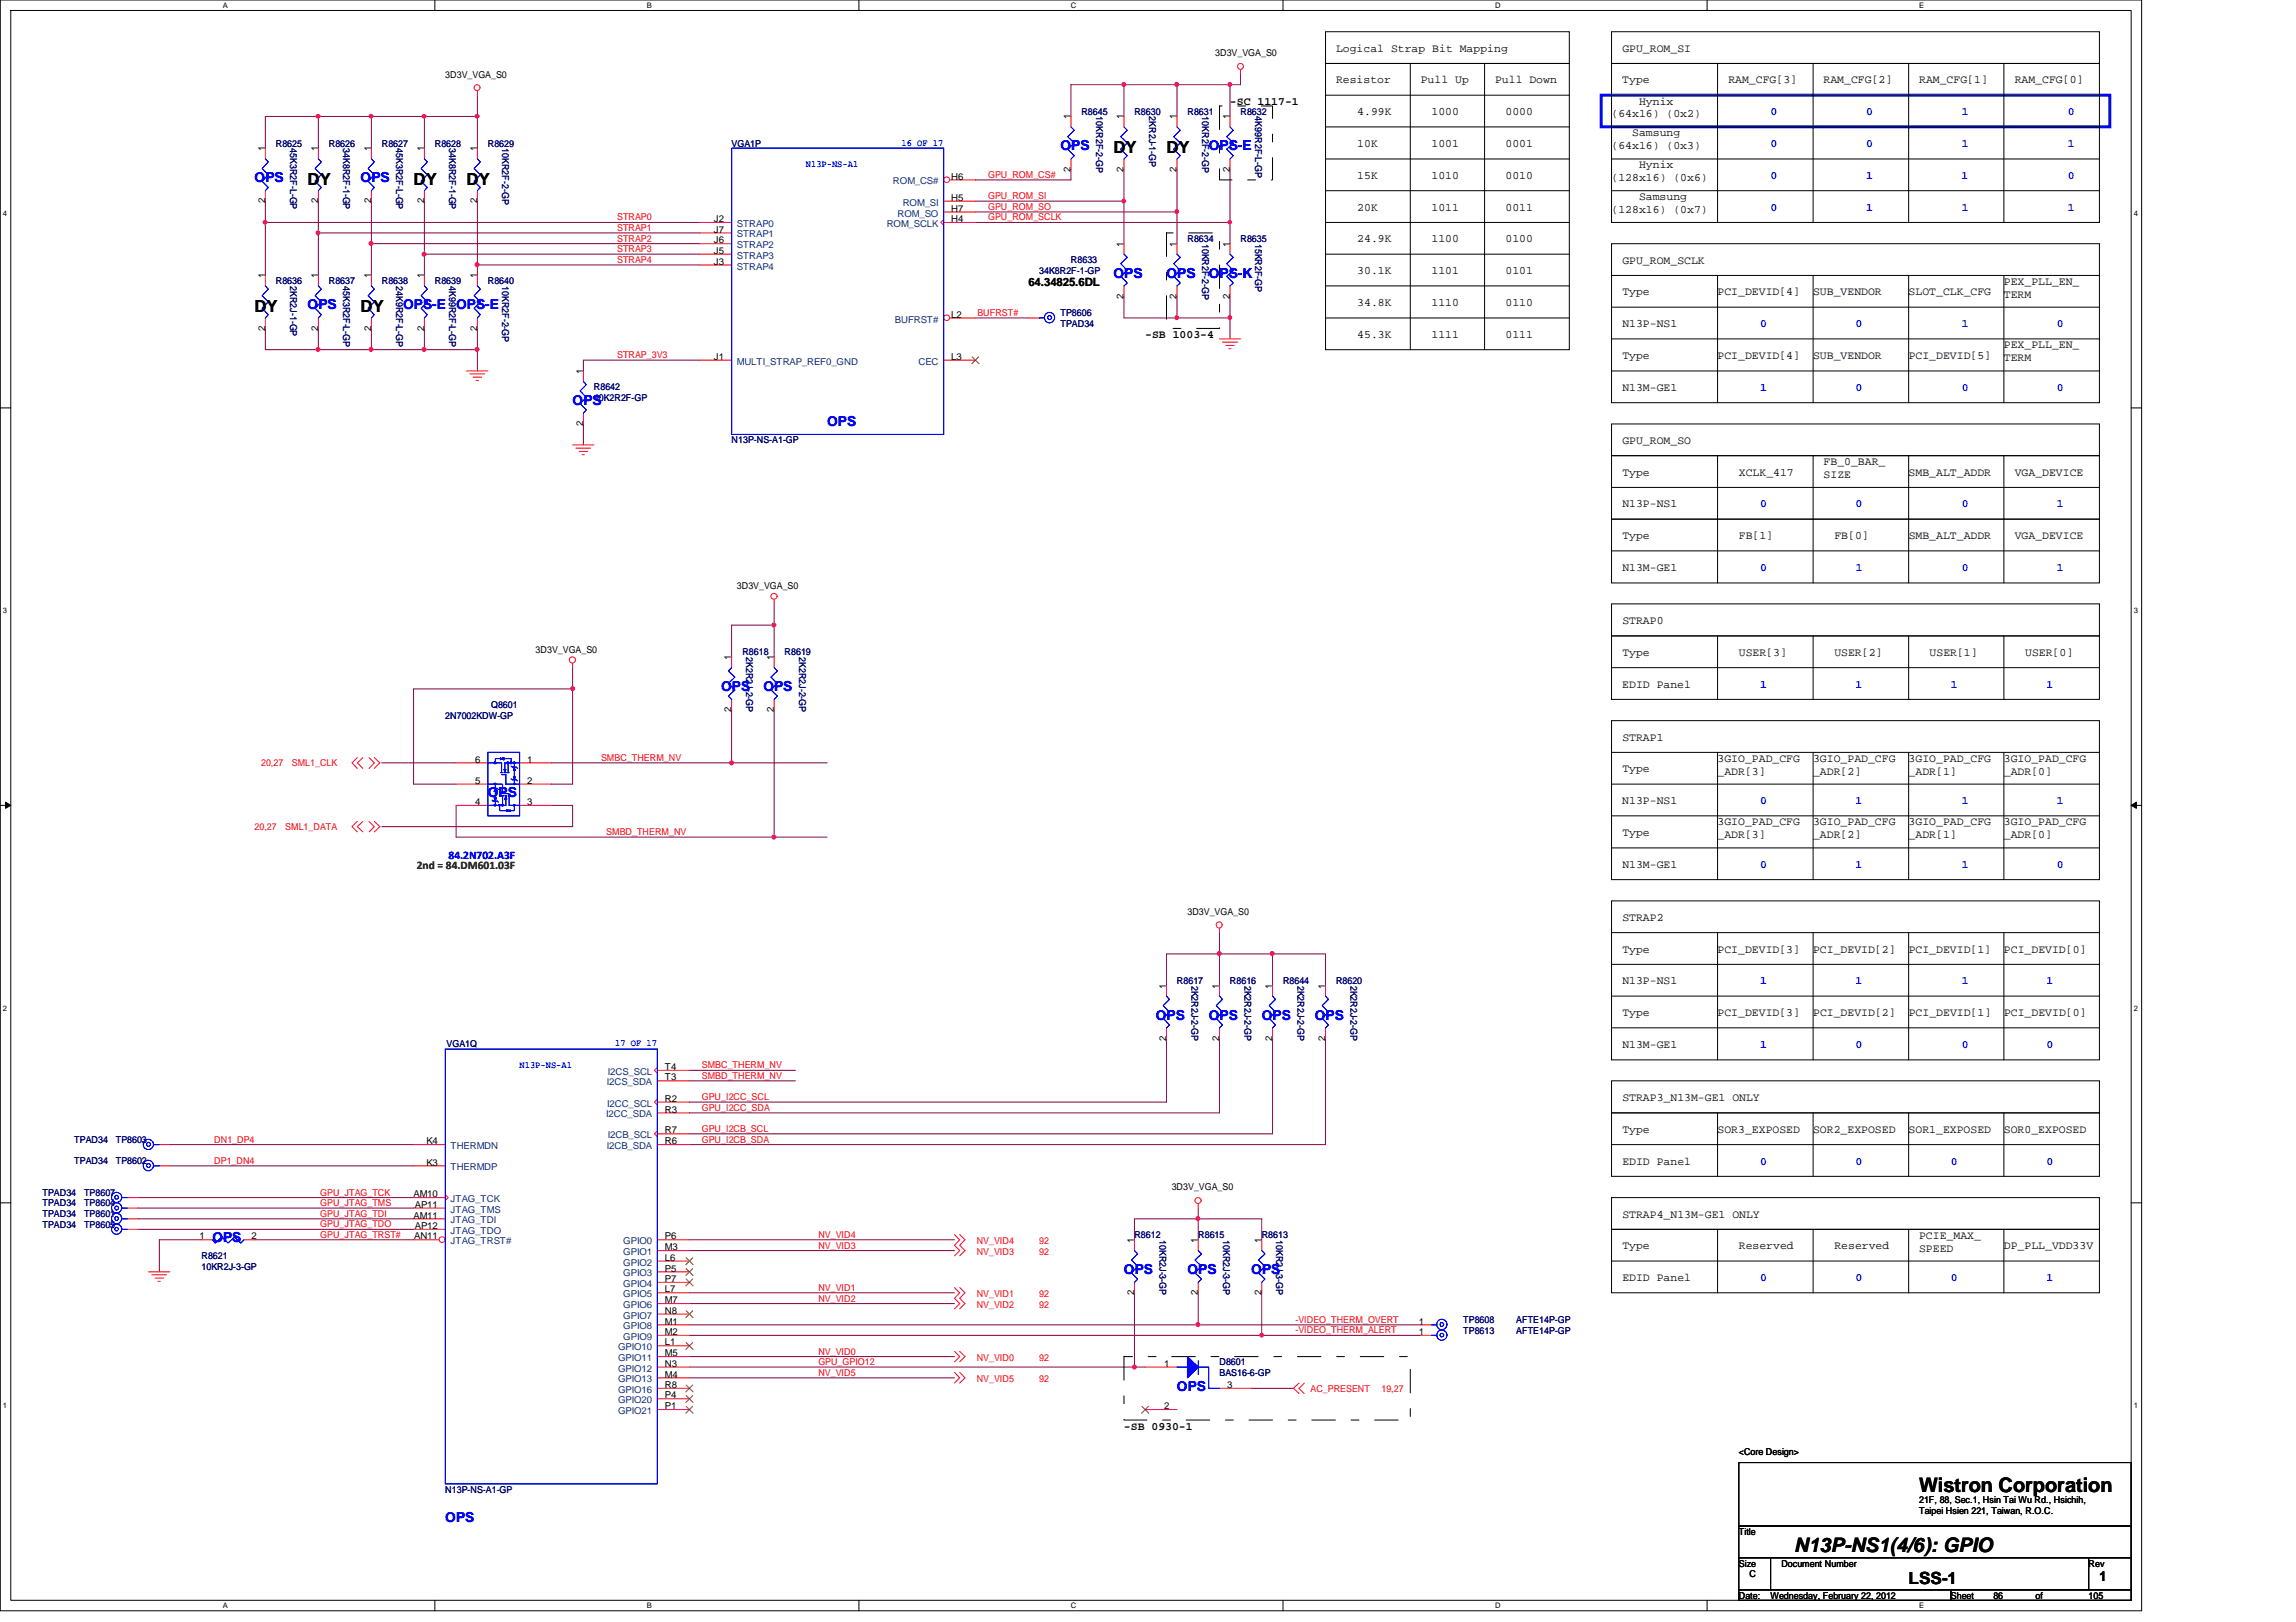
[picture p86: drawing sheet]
<svg xmlns="http://www.w3.org/2000/svg" width="297mm" height="210mm" viewBox="0 0 297 210" stroke-linecap="round" stroke-linejoin="round" font-family="sans-serif">
<defs><g id="words">
<g font-size="2.6">
<text x="248.3" y="193">Wistron Corporation</text>
<text x="232.1" y="200.8">N13P-NS1(4/6): GPIO</text>
</g>
<g font-size="2.2">
<text x="39.8" y="24">DY</text>
<text x="53.5" y="24">DY</text>
<text x="60.4" y="24">DY</text>
<text x="144.1" y="19.9">DY</text>
<text x="150.9" y="19.9">DY</text>
<text x="32.9" y="40.4">DY</text>
<text x="46.6" y="40.4">DY</text>
<text x="246.9" y="205">LSS-1</text>
</g>
<g font-size="1.8" fill="#00f">
<text x="32.9" y="23.6">OPS</text>
<text x="46.6" y="23.6">OPS</text>
<text x="137.2" y="19.5">OPS</text>
<text x="156.4" y="19.5">OPS-E</text>
<text x="144.1" y="35.9">OPS</text>
<text x="150.9" y="35.9">OPS</text>
<text x="156.4" y="35.9">OPS-K</text>
<text x="39.8" y="40">OPS</text>
<text x="52.2" y="40">OPS-E</text>
<text x="59" y="40">OPS-E</text>
<text x="74.1" y="52.4">OPS</text>
<text x="107" y="55.1">OPS</text>
<text x="93.3" y="89.4">OPS</text>
<text x="98.8" y="89.4">OPS</text>
<text x="63.1" y="103.1">OPS</text>
<text x="149.5" y="132">OPS</text>
<text x="156.4" y="132">OPS</text>
<text x="163.2" y="132">OPS</text>
<text x="170.1" y="132">OPS</text>
<text x="27.5" y="160.7">OPS</text>
<text x="145.4" y="164.8">OPS</text>
<text x="153.6" y="164.8">OPS</text>
<text x="161.9" y="164.8">OPS</text>
<text x="152.3" y="180">OPS</text>
<text x="57.6" y="196.9">OPS</text>
</g>
<text font-size="1.8" x="271.6" y="204.6">1</text>
<g font-size="1.5">
<text x="172.8" y="10.8">Resistor</text>
<text x="172.8" y="6.7">Logical Strap Bit Mapping</text>
<text x="183.8" y="10.8">Pull Up</text>
<text x="193.4" y="10.8">Pull Down</text>
<text x="209.9" y="10.8">Type</text>
<text x="209.9" y="6.7">GPU_ROM_SI</text>
<text x="223.6" y="10.8">RAM_CFG[3]</text>
<text x="235.9" y="10.8">RAM_CFG[2]</text>
<text x="248.3" y="10.8">RAM_CFG[1]</text>
<text x="260.6" y="10.8">RAM_CFG[0]</text>
<text x="159.1" y="13.5">-SC 1117-1</text>
<text x="175.6" y="14.9">4.99K</text>
<text x="185.2" y="14.9">1000</text>
<text x="194.8" y="14.9">0000</text>
<text x="208.5" y="15.2">(64x16) (0x2)</text>
<text x="211.2" y="17.7">Samsung</text>
<text x="212" y="13.5">Hynix</text>
<text x="175.6" y="19">10K</text>
<text x="175.6" y="23.2">15K</text>
<text x="185.2" y="19">1001</text>
<text x="185.2" y="23.2">1010</text>
<text x="194.8" y="23.2">0010</text>
<text x="194.8" y="19">0001</text>
<text x="208.5" y="23.5">(128x16) (0x6)</text>
<text x="208.5" y="19.3">(64x16) (0x3)</text>
<text x="212" y="21.8">Hynix</text>
<text x="175.6" y="27.3">20K</text>
<text x="185.2" y="27.3">1011</text>
<text x="194.8" y="27.3">0011</text>
<text x="208.5" y="27.6">(128x16) (0x7)</text>
<text x="212" y="25.9">Samsung</text>
<text x="175.6" y="31.4">24.9K</text>
<text x="175.6" y="35.5">30.1K</text>
<text x="185.2" y="31.4">1100</text>
<text x="185.2" y="35.5">1101</text>
<text x="194.8" y="31.4">0100</text>
<text x="194.8" y="35.5">0101</text>
<text x="209.9" y="34.1">GPU_ROM_SCLK</text>
<text x="133.1" y="37">64.34825.6DL</text>
<text x="175.6" y="39.6">34.8K</text>
<text x="185.2" y="39.6">1110</text>
<text x="194.8" y="39.6">0110</text>
<text x="209.9" y="38.2">Type</text>
<text x="222.2" y="38.2">PCI_DEVID[4]</text>
<text x="234.6" y="38.2">SUB_VENDOR</text>
<text x="246.9" y="38.2">SLOT_CLK_CFG</text>
<text x="259.2" y="36.9">PEX_PLL_EN_</text>
<text x="259.2" y="38.5">TERM</text>
<text x="148.2" y="43.7">-SB 1003-4</text>
<text x="175.6" y="43.7">45.3K</text>
<text x="185.2" y="43.7">1111</text>
<text x="194.8" y="43.7">0111</text>
<text x="209.9" y="42.4">N13P-NS1</text>
<text x="209.9" y="46.5">Type</text>
<text x="222.2" y="46.5">PCI_DEVID[4]</text>
<text x="234.6" y="46.5">SUB_VENDOR</text>
<text x="246.9" y="46.5">PCI_DEVID[5]</text>
<text x="259.2" y="45.1">PEX_PLL_EN_</text>
<text x="259.2" y="46.7">TERM</text>
<text x="209.9" y="50.6">N13M-GE1</text>
<text x="209.9" y="57.4">GPU_ROM_SO</text>
<text x="209.9" y="61.6">Type</text>
<text x="209.9" y="65.7">N13P-NS1</text>
<text x="225" y="61.6">XCLK_417</text>
<text x="235.9" y="60.2">FB_0_BAR_</text>
<text x="235.9" y="61.8">SIZE</text>
<text x="246.9" y="61.6">SMB_ALT_ADDR</text>
<text x="260.7" y="61.6">VGA_DEVICE</text>
<text x="209.9" y="69.8">Type</text>
<text x="225" y="69.8">FB[1]</text>
<text x="237.3" y="69.8">FB[0]</text>
<text x="246.9" y="69.8">SMB_ALT_ADDR</text>
<text x="260.7" y="69.8">VGA_DEVICE</text>
<text x="209.9" y="73.9">N13M-GE1</text>
<text x="209.9" y="80.8">STRAP0</text>
<text x="209.9" y="89">EDID Panel</text>
<text x="209.9" y="84.9">Type</text>
<text x="225" y="84.9">USER[3]</text>
<text x="237.3" y="84.9">USER[2]</text>
<text x="249.6" y="84.9">USER[1]</text>
<text x="262" y="84.9">USER[0]</text>
<text x="209.9" y="95.8">STRAP1</text>
<text x="209.9" y="99.9">Type</text>
<text x="222.2" y="98.6">3GIO_PAD_CFG</text>
<text x="222.2" y="100.2">_ADR[3]</text>
<text x="234.6" y="98.6">3GIO_PAD_CFG</text>
<text x="234.6" y="100.2">_ADR[2]</text>
<text x="246.9" y="98.6">3GIO_PAD_CFG</text>
<text x="246.9" y="100.2">_ADR[1]</text>
<text x="259.2" y="98.6">3GIO_PAD_CFG</text>
<text x="259.2" y="100.2">_ADR[0]</text>
<text x="209.9" y="104.1">N13P-NS1</text>
<text x="222.2" y="106.8">3GIO_PAD_CFG</text>
<text x="234.6" y="106.8">3GIO_PAD_CFG</text>
<text x="246.9" y="106.8">3GIO_PAD_CFG</text>
<text x="259.2" y="106.8">3GIO_PAD_CFG</text>
<text x="209.9" y="112.3">N13M-GE1</text>
<text x="209.9" y="108.2">Type</text>
<text x="222.2" y="108.5">_ADR[3]</text>
<text x="234.6" y="108.5">_ADR[2]</text>
<text x="246.9" y="108.5">_ADR[1]</text>
<text x="259.2" y="108.5">_ADR[0]</text>
<text x="209.9" y="119.2">STRAP2</text>
<text x="209.9" y="123.3">Type</text>
<text x="222.2" y="123.3">PCI_DEVID[3]</text>
<text x="234.6" y="123.3">PCI_DEVID[2]</text>
<text x="246.9" y="123.3">PCI_DEVID[1]</text>
<text x="259.3" y="123.3">PCI_DEVID[0]</text>
<text x="209.9" y="127.4">N13P-NS1</text>
<text x="209.9" y="131.5">Type</text>
<text x="222.2" y="131.5">PCI_DEVID[3]</text>
<text x="234.6" y="131.5">PCI_DEVID[2]</text>
<text x="246.9" y="131.5">PCI_DEVID[1]</text>
<text x="259.3" y="131.5">PCI_DEVID[0]</text>
<text x="209.9" y="135.6">N13M-GE1</text>
<text x="209.9" y="142.5">STRAP3_N13M-GE1 ONLY</text>
<text x="209.9" y="146.6">Type</text>
<text x="222.2" y="146.6">SOR3_EXPOSED</text>
<text x="234.6" y="146.6">SOR2_EXPOSED</text>
<text x="246.9" y="146.6">SOR1_EXPOSED</text>
<text x="259.2" y="146.6">SOR0_EXPOSED</text>
<text x="209.9" y="150.7">EDID Panel</text>
<text x="209.9" y="161.7">Type</text>
<text x="209.9" y="157.6">STRAP4_N13M-GE1 ONLY</text>
<text x="225" y="161.7">Reserved</text>
<text x="237.3" y="161.7">Reserved</text>
<text x="248.3" y="162">SPEED</text>
<text x="248.3" y="160.3">PCIE_MAX_</text>
<text x="259.2" y="161.7">DP_PLL_VDD33V</text>
<text x="209.9" y="165.8">EDID Panel</text>
<text x="145.4" y="185">-SB 0930-1</text>
</g>
<g font-size="1.5" fill="#00f">
<text x="229.1" y="14.9">0</text>
<text x="241.4" y="14.9">0</text>
<text x="253.8" y="14.9">1</text>
<text x="267.5" y="14.9">0</text>
<text x="229.1" y="19">0</text>
<text x="229.1" y="23.2">0</text>
<text x="241.4" y="19">0</text>
<text x="241.4" y="23.2">1</text>
<text x="253.8" y="23.2">1</text>
<text x="253.8" y="19">1</text>
<text x="267.5" y="23.2">0</text>
<text x="267.5" y="19.1">1</text>
<text x="229.1" y="27.3">0</text>
<text x="241.4" y="27.3">1</text>
<text x="253.8" y="27.3">1</text>
<text x="267.5" y="27.3">1</text>
<text x="227.7" y="42.4">0</text>
<text x="240.1" y="42.4">0</text>
<text x="253.8" y="42.4">1</text>
<text x="266.1" y="42.4">0</text>
<text x="227.7" y="50.6">1</text>
<text x="240.1" y="50.6">0</text>
<text x="253.8" y="50.6">0</text>
<text x="266.1" y="50.6">0</text>
<text x="227.7" y="65.7">0</text>
<text x="240.1" y="65.7">0</text>
<text x="253.8" y="65.7">0</text>
<text x="266.1" y="65.7">1</text>
<text x="227.7" y="73.9">0</text>
<text x="240.1" y="73.9">1</text>
<text x="253.8" y="73.9">0</text>
<text x="266.1" y="73.9">1</text>
<text x="227.7" y="89">1</text>
<text x="240.1" y="89">1</text>
<text x="252.4" y="89">1</text>
<text x="264.8" y="89">1</text>
<text x="227.7" y="104.1">0</text>
<text x="240.1" y="104.1">1</text>
<text x="253.8" y="104.1">1</text>
<text x="266.1" y="104.1">1</text>
<text x="58" y="111.1">84.2N702.A3F</text>
<text x="227.7" y="112.3">0</text>
<text x="240.1" y="112.3">1</text>
<text x="253.8" y="112.3">1</text>
<text x="266.1" y="112.3">0</text>
<text x="227.7" y="127.4">1</text>
<text x="240.1" y="127.4">1</text>
<text x="253.8" y="127.4">1</text>
<text x="264.8" y="127.4">1</text>
<text x="227.7" y="135.6">1</text>
<text x="240.1" y="135.6">0</text>
<text x="253.8" y="135.6">0</text>
<text x="264.8" y="135.6">0</text>
<text x="227.7" y="150.7">0</text>
<text x="240.1" y="150.7">0</text>
<text x="252.4" y="150.7">0</text>
<text x="264.8" y="150.7">0</text>
<text x="227.7" y="165.8">0</text>
<text x="240.1" y="165.8">0</text>
<text x="252.4" y="165.8">0</text>
<text x="264.7" y="165.8">1</text>
</g>
<text font-size="1.5" fill="#008000" x="53.9" y="112.5">2nd = 84.DM601.03F</text>
<g font-size="1.2">
<text x="57.6" y="10">3D3V_VGA_S0</text>
<text x="157.2" y="7.3">3D3V_VGA_S0</text>
<text x="138.5" y="15.5" transform="rotate(-90 138.5 15.5)">1</text>
<text x="145.4" y="15.5" transform="rotate(-90 145.4 15.5)">1</text>
<text x="152.2" y="15.5" transform="rotate(-90 152.2 15.5)">1</text>
<text x="159.1" y="15.5" transform="rotate(-90 159.1 15.5)">1</text>
<text x="34.3" y="19.6" transform="rotate(-90 34.3 19.6)">1</text>
<text x="41.1" y="19.6" transform="rotate(-90 41.1 19.6)">1</text>
<text x="48" y="19.6" transform="rotate(-90 48 19.6)">1</text>
<text x="54.9" y="19.6" transform="rotate(-90 54.9 19.6)">1</text>
<text x="61.7" y="19.6" transform="rotate(-90 61.7 19.6)">1</text>
<text x="123.1" y="23.2">H6</text>
<text x="138.5" y="22.2" transform="rotate(-90 138.5 22.2)">2</text>
<text x="145.4" y="22.2" transform="rotate(-90 145.4 22.2)">2</text>
<text x="152.2" y="22.2" transform="rotate(-90 152.2 22.2)">2</text>
<text x="159.1" y="22.2" transform="rotate(-90 159.1 22.2)">2</text>
<text x="34.3" y="26.3" transform="rotate(-90 34.3 26.3)">2</text>
<text x="41.1" y="26.3" transform="rotate(-90 41.1 26.3)">2</text>
<text x="48" y="26.3" transform="rotate(-90 48 26.3)">2</text>
<text x="54.9" y="26.3" transform="rotate(-90 54.9 26.3)">2</text>
<text x="61.7" y="26.3" transform="rotate(-90 61.7 26.3)">2</text>
<text x="92.4" y="28.7">J2</text>
<text x="123.1" y="28.7">H4</text>
<text x="123.1" y="27.4">H7</text>
<text x="123.1" y="26">H5</text>
<text x="92.4" y="34.2">J3</text>
<text x="92.4" y="32.9">J5</text>
<text x="92.4" y="31.5">J6</text>
<text x="92.4" y="30.1">J7</text>
<text x="145.4" y="31.9" transform="rotate(-90 145.4 31.9)">1</text>
<text x="152.2" y="31.9" transform="rotate(-90 152.2 31.9)">1</text>
<text x="159.1" y="31.9" transform="rotate(-90 159.1 31.9)">1</text>
<text x="34.3" y="36" transform="rotate(-90 34.3 36)">1</text>
<text x="41.1" y="36" transform="rotate(-90 41.1 36)">1</text>
<text x="48" y="36" transform="rotate(-90 48 36)">1</text>
<text x="54.9" y="36" transform="rotate(-90 54.9 36)">1</text>
<text x="61.7" y="36" transform="rotate(-90 61.7 36)">1</text>
<text x="123.1" y="41.1">L2</text>
<text x="145.4" y="38.7" transform="rotate(-90 145.4 38.7)">2</text>
<text x="152.2" y="38.7" transform="rotate(-90 152.2 38.7)">2</text>
<text x="159.1" y="38.7" transform="rotate(-90 159.1 38.7)">2</text>
<text x="34.3" y="42.8" transform="rotate(-90 34.3 42.8)">2</text>
<text x="41.1" y="42.8" transform="rotate(-90 41.1 42.8)">2</text>
<text x="48" y="42.8" transform="rotate(-90 48 42.8)">2</text>
<text x="54.9" y="42.8" transform="rotate(-90 54.9 42.8)">2</text>
<text x="61.7" y="42.8" transform="rotate(-90 61.7 42.8)">2</text>
<text x="92.4" y="46.6">J1</text>
<text x="123.1" y="46.6">L3</text>
<text x="75.4" y="48.4" transform="rotate(-90 75.4 48.4)">1</text>
<text x="75.4" y="55.1" transform="rotate(-90 75.4 55.1)">2</text>
<text x="95.3" y="76.3">3D3V_VGA_S0</text>
<text x="69.3" y="84.5">3D3V_VGA_S0</text>
<text x="94.6" y="85.4" transform="rotate(-90 94.6 85.4)">1</text>
<text x="100.1" y="85.4" transform="rotate(-90 100.1 85.4)">1</text>
<text x="94.6" y="92.2" transform="rotate(-90 94.6 92.2)">2</text>
<text x="100.1" y="92.2" transform="rotate(-90 100.1 92.2)">2</text>
<text x="61.5" y="101.4">5</text>
<text x="61.5" y="98.7">6</text>
<text x="68.2" y="98.7">1</text>
<text x="68.2" y="101.4">2</text>
<text x="61.5" y="104.2">4</text>
<text x="68.2" y="104.2">3</text>
<text x="153.6" y="118.4">3D3V_VGA_S0</text>
<text x="150.9" y="127.9" transform="rotate(-90 150.9 127.9)">1</text>
<text x="157.7" y="127.9" transform="rotate(-90 157.7 127.9)">1</text>
<text x="164.6" y="127.9" transform="rotate(-90 164.6 127.9)">1</text>
<text x="171.4" y="127.9" transform="rotate(-90 171.4 127.9)">1</text>
<text x="150.9" y="134.7" transform="rotate(-90 150.9 134.7)">2</text>
<text x="157.7" y="134.7" transform="rotate(-90 157.7 134.7)">2</text>
<text x="164.6" y="134.7" transform="rotate(-90 164.6 134.7)">2</text>
<text x="171.4" y="134.7" transform="rotate(-90 171.4 134.7)">2</text>
<text x="86" y="139.8">T3</text>
<text x="86" y="144">R3</text>
<text x="86" y="142.6">R2</text>
<text x="86" y="138.5">T4</text>
<text x="55.2" y="148.1">K4</text>
<text x="86" y="148.1">R6</text>
<text x="86" y="146.7">R7</text>
<text x="53.5" y="154.9">AM10</text>
<text x="55.2" y="150.8">K3</text>
<text x="151.6" y="154.1">3D3V_VGA_S0</text>
<text x="25.8" y="160.4">1</text>
<text x="32.6" y="160.4">2</text>
<text x="53.5" y="157.7">AM11</text>
<text x="53.6" y="160.4">AN11</text>
<text x="53.7" y="159">AP12</text>
<text x="53.7" y="156.3">AP11</text>
<text x="86" y="161.8">M3</text>
<text x="86" y="160.4">P6</text>
<text x="146.7" y="160.9" transform="rotate(-90 146.7 160.9)">1</text>
<text x="155" y="160.9" transform="rotate(-90 155 160.9)">1</text>
<text x="163.2" y="160.9" transform="rotate(-90 163.2 160.9)">1</text>
<text x="86" y="167.3">L7</text>
<text x="86" y="165.9">P7</text>
<text x="86" y="164.5">P5</text>
<text x="86" y="163.2">L6</text>
<text x="146.7" y="167.6" transform="rotate(-90 146.7 167.6)">2</text>
<text x="155" y="167.6" transform="rotate(-90 155 167.6)">2</text>
<text x="163.2" y="167.6" transform="rotate(-90 163.2 167.6)">2</text>
<text x="86" y="172.8">M2</text>
<text x="86" y="171.4">M1</text>
<text x="86" y="170">N8</text>
<text x="86" y="168.7">M7</text>
<text x="183.6" y="172.8">1</text>
<text x="183.6" y="171.4">1</text>
<text x="86" y="179.6">R8</text>
<text x="86" y="178.3">M4</text>
<text x="86" y="176.9">N3</text>
<text x="86" y="175.5">M5</text>
<text x="86" y="174.1">L1</text>
<text x="150.6" y="176.9">1</text>
<text x="158.7" y="179.6">3</text>
<text x="86" y="182.4">P1</text>
<text x="86" y="181">P4</text>
<text x="150.6" y="182.4">2</text>
<text x="225" y="188.3">&lt;Core Design&gt;</text>
<text x="248.3" y="194.5">21F, 88, Sec.1, Hsin Tai Wu Rd., Hsichih,</text>
<text x="248.3" y="196">Taipei Hsien 221, Taiwan, R.O.C.</text>
<text x="225" y="198.6">Title</text>
<text x="225" y="202.7">Size</text>
<text x="230.5" y="202.7">Document Number</text>
<text x="270.2" y="202.7">Rev</text>
<text x="225" y="206.9">Date:</text>
<text x="226.4" y="204.1">C</text>
<text x="229.1" y="206.9">Wednesday, February 22, 2012</text>
<text x="252.4" y="206.9">Sheet</text>
<text x="257.9" y="206.9">86</text>
<text x="263.4" y="206.9">of</text>
<text x="270.2" y="206.9">105</text>
</g>
<g font-size="1.2" fill="#000080">
<text x="139.9" y="14.9">R8645</text>
<text x="141.8" y="15.1" transform="rotate(90 141.8 15.1)">10KR2F-2-GP</text>
<text x="146.8" y="14.9">R8630</text>
<text x="148.7" y="15.1" transform="rotate(90 148.7 15.1)">2KR2J-1-GP</text>
<text x="153.6" y="14.9">R8631</text>
<text x="155.5" y="15.1" transform="rotate(90 155.5 15.1)">10KR2F-2-GP</text>
<text x="160.5" y="14.9">R8632</text>
<text x="162.4" y="15.1" transform="rotate(90 162.4 15.1)">4K99R2F-L-GP</text>
<text x="35.7" y="19">R8625</text>
<text x="37.5" y="19.2" transform="rotate(90 37.5 19.2)">45K3R2F-L-GP</text>
<text x="42.5" y="19">R8626</text>
<text x="44.4" y="19.2" transform="rotate(90 44.4 19.2)">34K8R2F-1-GP</text>
<text x="49.4" y="19">R8627</text>
<text x="51.3" y="19.2" transform="rotate(90 51.3 19.2)">45K3R2F-L-GP</text>
<text x="56.3" y="19">R8628</text>
<text x="58.1" y="19.2" transform="rotate(90 58.1 19.2)">34K8R2F-1-GP</text>
<text x="63.1" y="19">R8629</text>
<text x="65" y="19.2" transform="rotate(90 65 19.2)">10KR2F-2-GP</text>
<text x="94.7" y="19">VGA1P</text>
<text x="134.4" y="35.4">34K8R2F-1-GP</text>
<text x="138.6" y="34">R8633</text>
<text x="153.6" y="31.3">R8634</text>
<text x="155.5" y="31.5" transform="rotate(90 155.5 31.5)">10KR2F-2-GP</text>
<text x="160.5" y="31.3">R8635</text>
<text x="162.4" y="31.5" transform="rotate(90 162.4 31.5)">15KR2F-GP</text>
<text x="35.7" y="36.8">R8636</text>
<text x="37.5" y="37" transform="rotate(90 37.5 37)">2KR2J-1-GP</text>
<text x="42.5" y="36.8">R8637</text>
<text x="44.4" y="37" transform="rotate(90 44.4 37)">45K3R2F-L-GP</text>
<text x="49.4" y="36.8">R8638</text>
<text x="51.3" y="37" transform="rotate(90 51.3 37)">24K9R2F-L-GP</text>
<text x="56.3" y="36.8">R8639</text>
<text x="58.1" y="37" transform="rotate(90 58.1 37)">4K99R2F-L-GP</text>
<text x="63.1" y="36.8">R8640</text>
<text x="65" y="37" transform="rotate(90 65 37)">10KR2F-2-GP</text>
<text x="137.2" y="40.9">TP8606</text>
<text x="137.2" y="42.3">TPAD34</text>
<text x="76.8" y="50.5">R8642</text>
<text x="76.8" y="51.9">40K2R2F-GP</text>
<text x="94.7" y="57.4">N13P-NS-A1-GP</text>
<text x="96.1" y="84.8">R8618</text>
<text x="96.5" y="85" transform="rotate(90 96.5 85)">2K2R2J-2-GP</text>
<text x="101.5" y="84.8">R8619</text>
<text x="103.4" y="85" transform="rotate(90 103.4 85)">2K2R2J-2-GP</text>
<text x="57.6" y="93">2N7002KDW-GP</text>
<text x="63.5" y="91.7">Q8601</text>
<text x="152.3" y="127.3">R8617</text>
<text x="154.1" y="127.6" transform="rotate(90 154.1 127.6)">2K2R2J-2-GP</text>
<text x="159.1" y="127.3">R8616</text>
<text x="161" y="127.6" transform="rotate(90 161 127.6)">2K2R2J-2-GP</text>
<text x="166" y="127.3">R8644</text>
<text x="167.8" y="127.6" transform="rotate(90 167.8 127.6)">2K2R2J-2-GP</text>
<text x="172.8" y="127.3">R8620</text>
<text x="174.7" y="127.6" transform="rotate(90 174.7 127.6)">2K2R2J-2-GP</text>
<text x="57.8" y="135.6">VGA1Q</text>
<text x="9.6" y="147.9">TPAD34</text>
<text x="15" y="147.9">TP8603</text>
<text x="5.5" y="154.7">TPAD34</text>
<text x="9.6" y="150.6">TPAD34</text>
<text x="10.9" y="154.7">TP8607</text>
<text x="15" y="150.6">TP8602</text>
<text x="5.5" y="158.9">TPAD34</text>
<text x="5.5" y="156.1">TPAD34</text>
<text x="5.5" y="157.5">TPAD34</text>
<text x="10.9" y="158.9">TP8605</text>
<text x="10.9" y="156.1">TP8604</text>
<text x="10.9" y="157.5">TP8601</text>
<text x="146.8" y="160.2">R8612</text>
<text x="150" y="160.4" transform="rotate(90 150 160.4)">10KR2J-3-GP</text>
<text x="155" y="160.2">R8615</text>
<text x="158.2" y="160.4" transform="rotate(90 158.2 160.4)">10KR2J-3-GP</text>
<text x="163.2" y="160.2">R8613</text>
<text x="165.1" y="160.4" transform="rotate(90 165.1 160.4)">10KR2J-3-GP</text>
<text x="26.1" y="163">R8621</text>
<text x="26.1" y="164.3">10KR2J-3-GP</text>
<text x="189.3" y="172.6">TP8613</text>
<text x="189.3" y="171.2">TP8608</text>
<text x="196.2" y="172.6">AFTE14P-GP</text>
<text x="196.2" y="171.2">AFTE14P-GP</text>
<text x="157.8" y="176.7">D8601</text>
<text x="157.8" y="178.1">BAS16-6-GP</text>
<text x="57.6" y="193.2">N13P-NS-A1-GP</text>
</g>
<g font-size="1.2" fill="#00f">
<text x="104.3" y="21.6">N13P-NS-A1</text>
<text x="116.6" y="18.8">16 OF 17</text>
<text x="79.6" y="135.4">17 OF 17</text>
<text x="67.2" y="138.2">N13P-NS-A1</text>
</g>
<g font-size="1.2" fill="#004080">
<text x="115.5" y="23.9">ROM_CS#</text>
<text x="95.3" y="29.4">STRAP0</text>
<text x="114.7" y="29.4">ROM_SCLK</text>
<text x="116.1" y="28">ROM_SO</text>
<text x="116.8" y="26.6">ROM_SI</text>
<text x="95.3" y="34.9">STRAP4</text>
<text x="95.3" y="33.5">STRAP3</text>
<text x="95.3" y="32.1">STRAP2</text>
<text x="95.3" y="30.7">STRAP1</text>
<text x="115.8" y="41.7">BUFRST#</text>
<text x="95.3" y="47.2">MULTI_STRAP_REF0_GND</text>
<text x="118.8" y="47.2">CEC</text>
<text x="78.5" y="140.5">I2CS_SDA</text>
<text x="78.6" y="143.2">I2CC_SCL</text>
<text x="78.7" y="139.1">I2CS_SCL</text>
<text x="58.3" y="148.7">THERMDN</text>
<text x="78.4" y="144.6">I2CC_SDA</text>
<text x="78.5" y="148.7">I2CB_SDA</text>
<text x="78.7" y="147.3">I2CB_SCL</text>
<text x="58.3" y="155.6">JTAG_TCK</text>
<text x="58.3" y="151.5">THERMDP</text>
<text x="58.3" y="161">JTAG_TRST#</text>
<text x="58.3" y="159.7">JTAG_TDO</text>
<text x="58.3" y="158.3">JTAG_TDI</text>
<text x="58.3" y="156.9">JTAG_TMS</text>
<text x="80.6" y="161">GPIO0</text>
<text x="80.6" y="167.9">GPIO5</text>
<text x="80.6" y="166.5">GPIO4</text>
<text x="80.6" y="165.2">GPIO3</text>
<text x="80.6" y="163.8">GPIO2</text>
<text x="80.6" y="162.4">GPIO1</text>
<text x="80.6" y="173.4">GPIO9</text>
<text x="80.6" y="172">GPIO8</text>
<text x="80.6" y="170.6">GPIO7</text>
<text x="80.6" y="169.3">GPIO6</text>
<text x="80" y="178.9">GPIO13</text>
<text x="80" y="177.5">GPIO12</text>
<text x="80" y="176.1">GPIO11</text>
<text x="80" y="174.8">GPIO10</text>
<text x="80" y="183">GPIO21</text>
<text x="80" y="181.6">GPIO20</text>
<text x="80" y="180.3">GPIO16</text>
</g>
<g font-size="1.2" fill="#f00">
<text x="127.8" y="23">GPU_ROM_CS#</text>
<text x="79.8" y="28.5">STRAP0</text>
<text x="79.8" y="29.9">STRAP1</text>
<text x="127.8" y="27.2">GPU_ROM_SO</text>
<text x="127.8" y="28.5">GPU_ROM_SCLK</text>
<text x="127.8" y="25.8">GPU_ROM_SI</text>
<text x="79.8" y="31.3">STRAP2</text>
<text x="79.8" y="34">STRAP4</text>
<text x="79.8" y="32.6">STRAP3</text>
<text x="126.4" y="40.9">BUFRST#</text>
<text x="79.8" y="46.4">STRAP_3V3</text>
<text x="33.8" y="99.2">20,27</text>
<text x="37.8" y="99.2">SML1_CLK</text>
<text x="77.8" y="98.5">SMBC_THERM_NV</text>
<text x="32.9" y="107.4">20,27</text>
<text x="36.9" y="107.4">SML1_DATA</text>
<text x="78.4" y="108.1">SMBD_THERM_NV</text>
<text x="90.8" y="142.4">GPU_I2CC_SCL</text>
<text x="90.8" y="143.8">GPU_I2CC_SDA</text>
<text x="90.8" y="139.6">SMBD_THERM_NV</text>
<text x="90.8" y="138.3">SMBC_THERM_NV</text>
<text x="27.7" y="147.9">DN1_DP4</text>
<text x="90.8" y="146.5">GPU_I2CB_SCL</text>
<text x="90.8" y="147.9">GPU_I2CB_SDA</text>
<text x="27.7" y="150.6">DP1_DN4</text>
<text x="41.4" y="154.7">GPU_JTAG_TCK</text>
<text x="41.4" y="157.5">GPU_JTAG_TDI</text>
<text x="41.4" y="158.8">GPU_JTAG_TDO</text>
<text x="41.4" y="156.1">GPU_JTAG_TMS</text>
<text x="41.4" y="160.2">GPU_JTAG_TRST#</text>
<text x="105.9" y="161.6">NV_VID3</text>
<text x="105.9" y="160.2">NV_VID4</text>
<text x="126.4" y="161">NV_VID4</text>
<text x="134.4" y="161">92</text>
<text x="105.9" y="167">NV_VID1</text>
<text x="126.4" y="162.4">NV_VID3</text>
<text x="126.4" y="167.9">NV_VID1</text>
<text x="134.4" y="162.4">92</text>
<text x="134.4" y="167.9">92</text>
<text x="105.9" y="168.4">NV_VID2</text>
<text x="126.4" y="169.3">NV_VID2</text>
<text x="134.4" y="169.3">92</text>
<text x="167.6" y="172.6">-VIDEO_THERM_ALERT</text>
<text x="167.6" y="171.2">-VIDEO_THERM_OVERT</text>
<text x="105.9" y="176.7">GPU_GPIO12</text>
<text x="105.9" y="178.1">NV_VID5</text>
<text x="105.9" y="175.3">NV_VID0</text>
<text x="126.4" y="176.1">NV_VID0</text>
<text x="126.4" y="178.9">NV_VID5</text>
<text x="134.4" y="176.1">92</text>
<text x="134.4" y="178.9">92</text>
<text x="169.5" y="180.1">AC_PRESENT</text>
<text x="178.7" y="180.1">19,27</text>
</g>
<g font-size="1">
<text x="28.8" y="1">A</text>
<text x="83.7" y="1">B</text>
<text x="138.6" y="1">C</text>
<text x="193.4" y="1">D</text>
<text x="248.3" y="1">E</text>
<text x=".4" y="27.9">4</text>
<text x="276.1" y="27.9">4</text>
<text x=".4" y="79.4">3</text>
<text x="276.1" y="79.4">3</text>
<text x=".4" y="130.8">2</text>
<text x="276.1" y="130.8">2</text>
<text x=".4" y="182.2">1</text>
<text x="276.1" y="182.2">1</text>
<text x="28.8" y="208.1">A</text>
<text x="83.7" y="208.1">B</text>
<text x="138.6" y="208.1">C</text>
<text x="193.4" y="208.1">D</text>
<text x="248.3" y="208.1">E</text>
</g>
</g></defs>
<path d="M0 0h277.1v208.4h-277.1zM1.4 1.4h274.3v205.7h-274.3z" fill="none" stroke="#000" stroke-width=".13"/>
<g fill="#fff">
<path d="M28.8 .1h.7v1.1h-.7z"/>
<path d="M28.8 207.2h.7v1.1h-.7z"/>
</g>
<path d="M56.3 0v1.4M56.3 207.1v1.3" fill="none" stroke="#000" stroke-width=".13"/>
<g fill="#fff">
<path d="M83.7 .1h.6v1.1h-.6z"/>
<path d="M83.7 207.2h.6v1.1h-.6z"/>
</g>
<path d="M111.1 0v1.4M111.1 207.1v1.3" fill="none" stroke="#000" stroke-width=".13"/>
<g fill="#fff">
<path d="M138.6 .1h.7v1.1h-.7z"/>
<path d="M138.6 207.2h.7v1.1h-.7z"/>
</g>
<path d="M166 0v1.4M166 207.1v1.3" fill="none" stroke="#000" stroke-width=".13"/>
<g fill="#fff">
<path d="M193.4 .1h.7v1.1h-.7z"/>
<path d="M193.4 207.2h.7v1.1h-.7z"/>
</g>
<path d="M220.8 0v1.4M220.8 207.1v1.3" fill="none" stroke="#000" stroke-width=".13"/>
<g fill="#fff">
<path d="M248.3 .1h.6v1.1h-.6z"/>
<path d="M248.3 207.2h.6v1.1h-.6z"/>
<path d="M.4 27.1h.5v1.1h-.5z"/>
<path d="M276.1 27.1h.5v1.1h-.5z"/>
<path d="M.4 78.5h.5v1.1h-.5z"/>
<path d="M276.1 78.5h.5v1.1h-.5z"/>
</g>
<path d="M0 52.8h1.4M275.7 52.8h1.4" fill="none" stroke="#000" stroke-width=".13"/>
<g fill="#fff">
<path d="M.4 129.9h.5v1.1h-.5z"/>
<path d="M276.1 129.9h.5v1.1h-.5z"/>
</g>
<path d="M0 104.2h1.4M.7 103.8l.7 .4-.7 .4zM275.7 104.2l.7-.4v.8zM275.7 104.2h1.4" fill="none" stroke="#000" stroke-width=".13"/>
<path d="M.7 103.8l.7 .4-.7 .4zM275.7 104.2l.7-.4v.8z" fill="#000"/>
<g fill="#fff">
<path d="M.4 181.4h.5v1.1h-.5z"/>
<path d="M276.1 181.4h.5v1.1h-.5z"/>
</g>
<path d="M0 155.7h1.4M275.7 155.7h1.4" fill="none" stroke="#000" stroke-width=".13"/>
<path d="M145.4 26v5.5" fill="none" stroke="#800040" stroke-width=".13"/>
<path d="M145.2 25.8h.2l.2 .1-.1 .3-.1 .1-.2-.1z" fill-rule="evenodd" fill="#f0f"/>
<path d="M145.2 25.8h.2l.2 .1-.1 .3-.1 .1-.2-.1z" fill="none" stroke="#f0f" stroke-width=".13"/>
<path d="M34.3 28.8h56.2M152.3 27.4v4.1M159.1 28.8v2.7" fill="none" stroke="#800040" stroke-width=".13"/>
<circle cx="34.3" cy="28.8" r=".25" fill="#f0f"/>
<circle cx="34.3" cy="28.8" r=".25" fill="none" stroke="#f0f" stroke-width=".13"/>
<path d="M34.3 26v2.8M41.2 30.1h49.3" fill="none" stroke="#800040" stroke-width=".13"/>
<circle cx="41.1" cy="30.1" r=".26" fill="#f0f"/>
<circle cx="41.1" cy="30.1" r=".26" fill="none" stroke="#f0f" stroke-width=".13"/>
<path d="M48 31.5h42.5" fill="none" stroke="#800040" stroke-width=".13"/>
<circle cx="48" cy="31.5" r=".26" fill="#f0f"/>
<circle cx="48" cy="31.5" r=".26" fill="none" stroke="#f0f" stroke-width=".13"/>
<path d="M34.3 19.2v-4.1h6.9v4.1M48 15.1v4.1M61.8 12.3v2.8M145.4 11h6.9M34.3 28.8v6.8M41.2 26v9.6M48 26v9.6M34.3 42.5v2.8h6.9v-2.8M48 42.5v2.8M61.8 45.3v2.7" fill="none" stroke="#800040" stroke-width=".13"/>
<path d="M152.1 10.7h.1l.2 .1v.3l-.2 .1-.1-.1z" fill-rule="evenodd" fill="#f0f"/>
<path d="M152.1 10.7h.1l.2 .1v.3l-.2 .1-.1-.1z" fill="none" stroke="#f0f" stroke-width=".13"/>
<path d="M145.2 10.7h.2l.2 .1-.1 .3-.1 .1-.2-.1z" fill-rule="evenodd" fill="#f0f"/>
<path d="M145.2 10.7h.2l.2 .1-.1 .3-.1 .1-.2-.1z" fill="none" stroke="#f0f" stroke-width=".13"/>
<path d="M145.4 38.4v2.7M152.3 38.4v2.7" fill="none" stroke="#800040" stroke-width=".13"/>
<path d="M152.1 40.9h.1l.2 .1v.3l-.2 .1-.1-.1z" fill-rule="evenodd" fill="#f0f"/>
<path d="M152.1 40.9h.1l.2 .1v.3l-.2 .1-.1-.1z" fill="none" stroke="#f0f" stroke-width=".13"/>
<path d="M159.1 11v4.1" fill="none" stroke="#800040" stroke-width=".13"/>
<path d="M158.9 10.7h.2l.2 .1v.3l-.2 .1-.2-.1z" fill-rule="evenodd" fill="#f0f"/>
<path d="M158.9 10.7h.2l.2 .1v.3l-.2 .1-.2-.1z" fill="none" stroke="#f0f" stroke-width=".13"/>
<path d="M145.4 11v4.1M152.3 11v4.1M152.3 41.1h6.8" fill="none" stroke="#800040" stroke-width=".13"/>
<path d="M158.9 40.9h.2l.2 .1v.3l-.2 .1-.2-.1z" fill-rule="evenodd" fill="#f0f"/>
<path d="M158.9 40.9h.2l.2 .1v.3l-.2 .1-.2-.1z" fill="none" stroke="#f0f" stroke-width=".13"/>
<path d="M54.9 15.1h6.9v4.1M159.1 38.4v5.5M75.5 54.9v2.7M145.4 41.1h6.9" fill="none" stroke="#800040" stroke-width=".13"/>
<circle cx="61.7" cy="15" r=".25" fill="#f0f"/>
<circle cx="61.7" cy="15" r=".25" fill="none" stroke="#f0f" stroke-width=".13"/>
<circle cx="54.9" cy="15" r=".25" fill="#f0f"/>
<circle cx="54.9" cy="15" r=".25" fill="none" stroke="#f0f" stroke-width=".13"/>
<path d="M54.9 15.1v4.1M61.8 42.5v2.8h-6.9" fill="none" stroke="#800040" stroke-width=".13"/>
<circle cx="61.7" cy="45.2" r=".26" fill="#f0f"/>
<circle cx="61.7" cy="45.2" r=".26" fill="none" stroke="#f0f" stroke-width=".13"/>
<circle cx="54.9" cy="45.2" r=".26" fill="#f0f"/>
<circle cx="54.9" cy="45.2" r=".26" fill="none" stroke="#f0f" stroke-width=".13"/>
<path d="M54.9 26v6.9M61.8 26v8.3h28.7M54.9 42.5v2.8" fill="none" stroke="#800040" stroke-width=".13"/>
<circle cx="61.7" cy="34.2" r=".26" fill="#f0f"/>
<circle cx="61.7" cy="34.2" r=".26" fill="none" stroke="#f0f" stroke-width=".13"/>
<path d="M54.9 32.9h35.6M61.8 34.3v1.3" fill="none" stroke="#800040" stroke-width=".13"/>
<circle cx="54.9" cy="32.9" r=".26" fill="#f0f"/>
<circle cx="54.9" cy="32.9" r=".26" fill="none" stroke="#f0f" stroke-width=".13"/>
<path d="M48 15.1h6.9M54.9 32.9v2.7" fill="none" stroke="#800040" stroke-width=".13"/>
<circle cx="48" cy="15" r=".25" fill="#f0f"/>
<circle cx="48" cy="15" r=".25" fill="none" stroke="#f0f" stroke-width=".13"/>
<path d="M41.2 15.1h6.8" fill="none" stroke="#800040" stroke-width=".13"/>
<circle cx="41.1" cy="15" r=".25" fill="#f0f"/>
<circle cx="41.1" cy="15" r=".25" fill="none" stroke="#f0f" stroke-width=".13"/>
<path d="M41.2 45.3h6.8" fill="none" stroke="#800040" stroke-width=".13"/>
<circle cx="41.1" cy="45.2" r=".26" fill="#f0f"/>
<circle cx="41.1" cy="45.2" r=".26" fill="none" stroke="#f0f" stroke-width=".13"/>
<path d="M48 45.3h6.9M90.5 46.6h-15v1.4" fill="none" stroke="#800040" stroke-width=".13"/>
<circle cx="48" cy="45.2" r=".26" fill="#f0f"/>
<circle cx="48" cy="45.2" r=".26" fill="none" stroke="#f0f" stroke-width=".13"/>
<path d="M126.2 27.4h26.1M138.6 21.9v1.4h-12.4" fill="none" stroke="#800040" stroke-width=".13"/>
<path d="M152.1 27.2l.1-.1 .2 .1v.4h-.2h-.1z" fill-rule="evenodd" fill="#f0f"/>
<path d="M152.1 27.2l.1-.1 .2 .1v.4h-.2h-.1z" fill="none" stroke="#f0f" stroke-width=".13"/>
<path d="M152.3 11h6.8" fill="none" stroke="#800040" stroke-width=".13"/>
<path d="M152.1 10.7h.1l.2 .1v.3l-.2 .1-.1-.1z" fill-rule="evenodd" fill="#f0f"/>
<path d="M152.1 10.7h.1l.2 .1v.3l-.2 .1-.1-.1z" fill="none" stroke="#f0f" stroke-width=".13"/>
<path d="M126.2 28.8h32.9M152.3 21.9v5.5" fill="none" stroke="#800040" stroke-width=".13"/>
<path d="M158.9 28.6h.4v.1v.2l-.2 .1-.2-.1z" fill-rule="evenodd" fill="#f0f"/>
<path d="M158.9 28.6h.4v.1v.2l-.2 .1-.2-.1z" fill="none" stroke="#f0f" stroke-width=".13"/>
<path d="M145.4 11h-6.8v4.1M160.5 9.6v1.4h-1.4M145.4 21.9v4.1h-19.2M159.1 21.9v6.9M126.2 41.1h6.9M164.6 134.4v12.3h-75.4M171.5 134.4v13.7h-82.3M163.2 157.7h-8.2v2.7M89.2 172.8h74" fill="none" stroke="#800040" stroke-width=".13"/>
<circle cx="155" cy="157.7" r=".26" fill="#f0f"/>
<circle cx="155" cy="157.7" r=".26" fill="none" stroke="#f0f" stroke-width=".13"/>
<g fill="none" stroke="#800040" stroke-width=".13">
<path d="M89.2 139.9h13.7M89.2 138.5h13.7M150.9 134.4v8.2h-61.7M150.9 123.4v4.2M157.8 134.4v9.6h-68.6M157.8 123.4v4.2M17.9 155h35.6M17.9 157.7h35.6M17.9 159.1h35.6M17.9 156.3h35.6M22 150.9h31.5M22 148.1h31.5"/>
<path d="M163.2 157.7v2.7M26.1 160.4h-5.5v4.2M89.2 161.8h34.3M89.2 167.3h34.3M89.2 168.7h34.3M163.2 167.3v5.5"/>
</g>
<circle cx="163.2" cy="172.8" r=".25" fill="#f0f"/>
<circle cx="163.2" cy="172.8" r=".25" fill="none" stroke="#f0f" stroke-width=".13"/>
<path d="M89.2 171.4h65.8M155 167.3v4.1M155 171.4h28.8M163.2 172.8h20.6" fill="none" stroke="#800040" stroke-width=".13"/>
<circle cx="155" cy="171.4" r=".26" fill="#f0f"/>
<circle cx="155" cy="171.4" r=".26" fill="none" stroke="#f0f" stroke-width=".13"/>
<path d="M157.8 120.7v2.7" fill="none" stroke="#800040" stroke-width=".13"/>
<circle cx="157.7" cy="123.4" r=".26" fill="#f0f"/>
<circle cx="157.7" cy="123.4" r=".26" fill="none" stroke="#f0f" stroke-width=".13"/>
<path d="M150.9 123.4h6.9M32.9 160.4h20.6M89.2 176.9h57.6" fill="none" stroke="#800040" stroke-width=".13"/>
<circle cx="146.8" cy="176.9" r=".26" fill="#f0f"/>
<circle cx="146.8" cy="176.9" r=".26" fill="none" stroke="#f0f" stroke-width=".13"/>
<path d="M157.8 123.4h6.8M146.8 157.7v2.7M89.2 160.4h34.3M89.2 178.3h34.3M146.8 167.3v9.6" fill="none" stroke="#800040" stroke-width=".13"/>
<circle cx="164.6" cy="123.4" r=".26" fill="#f0f"/>
<circle cx="164.6" cy="123.4" r=".26" fill="none" stroke="#f0f" stroke-width=".13"/>
<path d="M53.5 89.2v12.3h5.5M71.3 98.7h23.4M74.1 89.2v12.3h-2.8M71.3 104.2h2.8v2.8M164.6 127.6v-4.2h6.9v4.2M155 156.3v1.4h-8.2M89.2 175.6h34.3" fill="none" stroke="#800040" stroke-width=".13"/>
<circle cx="94.7" cy="98.7" r=".26" fill="#f0f"/>
<circle cx="94.7" cy="98.7" r=".26" fill="none" stroke="#f0f" stroke-width=".13"/>
<path d="M53.5 89.2h20.6" fill="none" stroke="#800040" stroke-width=".13"/>
<circle cx="74.1" cy="89.1" r=".26" fill="#f0f"/>
<circle cx="74.1" cy="89.1" r=".26" fill="none" stroke="#f0f" stroke-width=".13"/>
<path d="M49.4 98.7h9.6M74.1 86.4v2.8M94.7 91.9v6.8M100.2 91.9v16.4h-41.2v-4.1M100.2 80.9v4.1M49.4 107h24.7" fill="none" stroke="#800040" stroke-width=".13"/>
<circle cx="100.1" cy="108.3" r=".26" fill="#f0f"/>
<circle cx="100.1" cy="108.3" r=".26" fill="none" stroke="#f0f" stroke-width=".13"/>
<path d="M100.2 78.1v2.8h-5.5v4.1" fill="none" stroke="#800040" stroke-width=".13"/>
<circle cx="100.1" cy="80.9" r=".26" fill="#f0f"/>
<circle cx="100.1" cy="80.9" r=".26" fill="none" stroke="#f0f" stroke-width=".13"/>
<path d="M94.7 98.7h12.3M100.2 108.3h6.8M146.8 176.9h1.4M161.9 179.7h5.4" fill="none" stroke="#800040" stroke-width=".13"/>
<g fill="none" stroke="#f00" stroke-width=".13">
<path d="M61.8 11.8v.5M138.6 15.1v1.3M160.5 9v.6M138.6 20.6v1.3M152.3 31.5v1.4M152.3 37v1.4M60.4 48h2.7M60.8 48.4h1.9M61.2 48.8h1.1M61.6 49.2h.3M74.1 57.6h2.7M74.5 58h1.9"/>
<path d="M74.9 58.4h1.1M75.3 58.8h.3M157.8 43.9h2.7M158.2 44.3h1.9M158.6 44.7h1.1M159 45.1h.3M100.2 77.6v.5M46.2 98l-.7 .7 .7 .7M46.9 98l-.7 .7 .7 .7M47.7 98l.7 .7-.7 .7M48.4 98l.7 .7-.7 .7M59 98.7h4.1"/>
<path d="M67.2 98.7h4.1M74.1 85.9v.5M46.2 106.3l-.7 .7 .7 .7M46.9 106.3l-.7 .7 .7 .7M47.7 106.3l.7 .7-.7 .7M48.4 106.3l.7 .7-.7 .7M59 101.5h4.1M59 104.2h4.1M67.2 101.5h4.1M67.2 104.2h4.1M157.8 120.1v.6M20.6 148.1h1.4"/>
<path d="M123.5 159.8l.7 .6-.7 .8 .7 .6-.7 .7M124.2 159.8l.6 .6-.6 .8 .6 .6-.6 .7M155 155.8v.5M19.2 164.6h2.8M19.6 165h1.9M20.1 165.4h1.1M20.4 165.8h.3M123.5 174.9l.7 .7-.7 .6M123.5 166.6l.7 .7-.7 .7 .7 .7-.7 .7M123.5 177.6l.7 .7-.7 .7M124.2 174.9l.6 .7-.6 .6M124.2 166.6l.6 .7-.6 .7 .6 .7-.6 .7"/>
<path d="M124.2 177.6l.6 .7-.6 .7M168.1 179l-.8 .7 .8 .6M168.7 179l-.6 .7 .6 .6"/>
<circle cx="61.7" cy="11.3" r=".38"/>
<circle cx="160.5" cy="8.6" r=".38"/>
<circle cx="100.1" cy="77.2" r=".39"/>
<circle cx="74.1" cy="85.4" r=".4"/>
<circle cx="157.7" cy="119.7" r=".39"/>
<circle cx="155" cy="155.4" r=".39"/>
</g>
<g fill="none" stroke="#000" stroke-width=".13">
<path d="M171.5 16.4h31.5M171.5 12.3h31.5M171.5 4.1h31.5v4.1h-31.5zM171.5 8.2h31.5v37.1h-31.5zM182.5 8.2v37.1M192.1 8.2v37.1M208.5 16.4h63.1M208.5 12.3h63.1M208.5 4.1h63.1v4.1h-63.1zM208.5 8.2h63.1v20.6h-63.1zM222.2 8.2v20.6M234.6 8.2v20.6"/>
<path d="M246.9 8.2v20.6M259.2 8.2v20.6M171.5 24.7h31.5M171.5 28.8h31.5M171.5 32.9h31.5M171.5 37h31.5M171.5 20.6h31.5M208.5 24.7h63.1M208.5 20.6h63.1M208.5 39.8h63.1M208.5 35.6h63.1M208.5 31.5h63.1v20.6h-63.1z"/>
<path d="M222.2 35.6v16.5M234.6 35.6v16.5M246.9 35.6v16.5M259.2 35.6v16.5M171.5 41.1h31.5M208.5 43.9h63.1M208.5 48h63.1M208.5 54.9h63.1v4.1h-63.1zM208.5 59h63.1v8.2h-63.1zM222.2 59v16.4M234.6 59v16.4M246.9 59v16.4"/>
<path d="M259.2 59v16.4M208.5 63.1h63.1M208.5 71.3h63.1M208.5 78.1h63.1v4.2h-63.1zM208.5 67.2h63.1v8.2h-63.1zM208.5 86.4h63.1M208.5 97.4h63.1M208.5 82.3h63.1v8.2h-63.1zM208.5 93.3h63.1v20.5h-63.1zM222.2 82.3v8.2M222.2 97.4v16.4M234.6 82.3v8.2"/>
<path d="M234.6 97.4v16.4M246.9 82.3v8.2M246.9 97.4v16.4M259.2 82.3v8.2M259.2 97.4v16.4M208.5 105.6h63.1M208.5 109.7h63.1M208.5 101.5h63.1M208.5 116.6h63.1v20.6h-63.1zM208.5 128.9h63.1M208.5 133h63.1M208.5 124.8h63.1"/>
<path d="M208.5 120.7h63.1M208.5 139.9h63.1v4.1h-63.1zM222.2 120.7v16.5M234.6 120.7v16.5M246.9 120.7v16.5M259.2 120.7v16.5M208.5 148.1h63.1M208.5 155h63.1v4.1h-63.1zM208.5 159.1h63.1v8.2h-63.1zM208.5 144h63.1v8.2h-63.1zM222.2 159.1v8.2M222.2 144v8.2"/>
<path d="M234.6 159.1v8.2M234.6 144v8.2M246.9 159.1v8.2M246.9 144v8.2M259.2 159.1v8.2M259.2 144v8.2M208.5 163.2h63.1M225 189.3h50.7v8.2h-50.7zM225 197.5h50.7v4.1h-50.7zM225 201.6h4.1v4.1h-4.1zM225 205.7h27.4v1.4h-27.4zM229.1 201.6h41.1v4.1h-41.1z"/>
<path d="M252.4 205.7h23.3v1.4h-23.3zM270.2 201.6h5.5v4.1h-5.5z"/>
</g>
<path d="M207.1 12.3h65.9v4.1h-65.9z" fill="none" stroke="#00f" stroke-width=".38"/>
<path d="M157.8 13.7h6.8v9.6h-6.8zM150.9 30.1h6.9v12.4h-6.9zM145.4 175.6h37.1v8.2h-37.1z" fill="none" stroke="#000" stroke-width=".13" stroke-dasharray="3 2 1 2"/>
<g fill="none" stroke="#00f" stroke-width=".13">
<path d="M138.6 16.4l.4 .4-.9 .9 .9 .8-.9 .8 .9 .9-.4 .4M152.3 32.9l.4 .4-.9 .8 .9 .9-.9 .8 .9 .8-.4 .4M63.1 98.7h1.8v1.3M64.8 98v.3M64.8 98.2l.4-.2v.3zM64.8 100h.2M65.2 99.6h.2l-.1 .4zM65.2 100h.2M65.6 100h.3M65.7 98.7v1.3M66.1 99.1l.2 .2h.5l.2 .1M66.1 98.2h-2v.5"/>
<path d="M66.5 99.3l.2 .4h-.3zM66.5 98.7v2.1M67.2 98.7h-1.9v1.3M63.1 101.5h1.9v1.2h.7M63.7 103.5l.1 .2h.5l.2 .1M63.7 101.9l.1 .1h.5l.2 .2M64.1 101.5v.5l.1 .4h-.3l.2-.4v1.5M64.1 103.7l-.2-.4h.3l-.1 .4v.5M64.6 104.2v.7h1.9v-.7M64.9 103h.3M64.9 100.2h.5v1.3h1.8M65 103v1.2"/>
<path d="M65.3 103h.3M65.4 103v1.2h-2.3M65.4 103l.2 .4h-.3zM65.6 104.8l.4 .1-.4 .1zM65.7 103h.3M65.9 103v1.2h1.3M66 104.8v.2M66.1 100.8l.2 .1h.5l.2 .1M66.4 100.5h.3l-.2 .4zM66.5 100.9v.6M19.9 148.1h.7"/>
<circle cx="19.2" cy="148.1" r=".66"/>
<circle cx="19.2" cy="148.1" r=".26"/>
</g>
<path d="M66.4 98.6l.2 .1-.1 .1z" fill-rule="evenodd" fill="#00f"/>
<path d="M66.4 98.6l.2 .1-.1 .1z" fill="none" stroke="#00f" stroke-width=".13"/>
<path d="M65.6 98.6h.2v.2h-.2z" fill-rule="evenodd" fill="#00f"/>
<path d="M65.6 98.6h.2v.2h-.2z" fill="none" stroke="#00f" stroke-width=".13"/>
<path d="M64 98.6h.1v.2h-.1z" fill-rule="evenodd" fill="#00f"/>
<path d="M64 98.6h.1v.2h-.1z" fill="none" stroke="#00f" stroke-width=".13"/>
<path d="M66.4 104.1h.2v.2h-.2z" fill-rule="evenodd" fill="#00f"/>
<path d="M66.4 104.1h.2v.2h-.2z" fill="none" stroke="#00f" stroke-width=".13"/>
<path d="M64.9 104.1l.2 .1-.1 .1z" fill-rule="evenodd" fill="#00f"/>
<path d="M64.9 104.1l.2 .1-.1 .1z" fill="none" stroke="#00f" stroke-width=".13"/>
<path d="M64.5 104.1l.2 .1-.1 .1z" fill-rule="evenodd" fill="#00f"/>
<path d="M64.5 104.1l.2 .1-.1 .1z" fill="none" stroke="#00f" stroke-width=".13"/>
<path d="M64 104.1l.2 .1-.2 .1z" fill-rule="evenodd" fill="#00f"/>
<path d="M64 104.1l.2 .1-.2 .1z" fill="none" stroke="#00f" stroke-width=".13"/>
<path d="M66 98.6h.2v.2h-.2z" fill-rule="evenodd" fill="#00f"/>
<path d="M66 98.6h.2v.2h-.2zM66.1 98.2v.5" fill="none" stroke="#00f" stroke-width=".13"/>
<path d="M64 101.4h.2l-.2 .2z" fill-rule="evenodd" fill="#00f"/>
<path d="M64 101.4h.2l-.2 .2z" fill="none" stroke="#00f" stroke-width=".13"/>
<path d="M66.4 101.4h.2v.1h-.2z" fill-rule="evenodd" fill="#00f"/>
<g fill="none" stroke="#00f" stroke-width=".13">
<path d="M63.1 98.7h1.8v1.3M63.1 97.4h4.1v8.2h-4.1zM64.8 98v.3M64.8 98.2l.4-.2v.3zM64.8 100h.2M65.2 99.6h.2l-.1 .4zM65.2 100h.2M65.6 100h.3M65.7 98.7v1.3M66.1 99.1l.2 .2h.5l.2 .1M66.1 98.2h-2v.5M66.5 99.3l.2 .4h-.3z"/>
<path d="M66.5 98.7v2.1M67.2 98.7h-1.9v1.3M63.1 101.5h1.9v1.2h.7M63.7 103.5l.1 .2h.5l.2 .1M63.7 101.9l.1 .1h.5l.2 .2M64.1 101.5v.5l.1 .4h-.3l.2-.4v1.5M64.1 103.7l-.2-.4h.3l-.1 .4v.5M64.6 104.2v.7h1.9v-.7M64.9 103h.3M64.9 100.2h.5v1.3h1.8M65 103v1.2M65.3 103h.3"/>
<path d="M65.4 103v1.2h-2.3M65.4 103l.2 .4h-.3zM65.6 104.8l.4 .1-.4 .1zM65.7 103h.3M65.9 103v1.2h1.3M66 104.8v.2M66.1 100.8l.2 .1h.5l.2 .1M66.4 100.5h.3l-.2 .4zM66.4 101.4h.2v.1h-.2zM66.5 100.9v.6"/>
</g>
<path d="M66.4 98.6l.2 .1-.1 .1z" fill-rule="evenodd" fill="#00f"/>
<path d="M66.4 98.6l.2 .1-.1 .1z" fill="none" stroke="#00f" stroke-width=".13"/>
<path d="M65.6 98.6h.2v.2h-.2z" fill-rule="evenodd" fill="#00f"/>
<path d="M65.6 98.6h.2v.2h-.2z" fill="none" stroke="#00f" stroke-width=".13"/>
<path d="M64 98.6h.1v.2h-.1z" fill-rule="evenodd" fill="#00f"/>
<path d="M64 98.6h.1v.2h-.1z" fill="none" stroke="#00f" stroke-width=".13"/>
<path d="M66.4 104.1h.2v.2h-.2z" fill-rule="evenodd" fill="#00f"/>
<path d="M66.4 104.1h.2v.2h-.2z" fill="none" stroke="#00f" stroke-width=".13"/>
<path d="M64.9 104.1l.2 .1-.1 .1z" fill-rule="evenodd" fill="#00f"/>
<path d="M64.9 104.1l.2 .1-.1 .1z" fill="none" stroke="#00f" stroke-width=".13"/>
<path d="M64.5 104.1l.2 .1-.1 .1z" fill-rule="evenodd" fill="#00f"/>
<path d="M64.5 104.1l.2 .1-.1 .1z" fill="none" stroke="#00f" stroke-width=".13"/>
<path d="M64 104.1l.2 .1-.2 .1z" fill-rule="evenodd" fill="#00f"/>
<path d="M64 104.1l.2 .1-.2 .1z" fill="none" stroke="#00f" stroke-width=".13"/>
<path d="M66 98.6h.2v.2h-.2z" fill-rule="evenodd" fill="#00f"/>
<path d="M66 98.6h.2v.2h-.2zM66.1 98.2v.5" fill="none" stroke="#00f" stroke-width=".13"/>
<path d="M64 101.4h.2l-.2 .2z" fill-rule="evenodd" fill="#00f"/>
<path d="M64 101.4h.2l-.2 .2z" fill="none" stroke="#00f" stroke-width=".13"/>
<path d="M66.4 101.4h.2v.1h-.2z" fill-rule="evenodd" fill="#00f"/>
<path d="M48 20.6l.4 .4-.8 .8 .8 .8-.8 .9 .8 .8-.4 .4M63.1 97.4h4.1v8.2h-4.1zM94.7 86.4l-.5 .4 .9 .8-.9 .8 .9 .9-.9 .8 .5 .4M66.4 101.4h.2v.1h-.2z" fill="none" stroke="#00f" stroke-width=".13"/>
<path d="M48 19.2v1.4M48 24.7v1.3M94.7 85v1.4M94.7 90.5v1.4M148.2 176.9h4.1M157.8 179.7h4.1M148.2 182.4h4.1" fill="none" stroke="#f00" stroke-width=".13"/>
<path d="M147.7 182l.9 .9M148.6 182l-.9 .9" fill="none" stroke="#804000" stroke-width=".13"/>
<path d="M153.6 175.6l1.4 1.3-1.4 1.4z" fill="#00f"/>
<path d="M152.3 176.9h1.3M153.6 175.6l1.4 1.3-1.4 1.4zM155 176.1v1.8M155 176.9h1.4v2.8h1.4" fill="none" stroke="#00f" stroke-width=".13"/>
<path d="M153.6 175.6l1.4 1.3-1.4 1.4z" fill="#00f"/>
<g fill="none" stroke="#00f" stroke-width=".13">
<path d="M145.4 16.4l.4 .4-.8 .9 .8 .8-.8 .8 .8 .9-.4 .4M152.3 16.4l.4 .4-.9 .9 .9 .8-.9 .8 .9 .9-.4 .4M159.1 16.4l.5 .4-.9 .9 .9 .8-.9 .8 .9 .9-.5 .4M34.3 20.6l.4 .4-.8 .8 .8 .8-.8 .9 .8 .8-.4 .4M41.2 20.6l.4 .4-.8 .8 .8 .8-.8 .9 .8 .8-.4 .4M48 37l.4 .4-.8 .9 .8 .8-.8 .8 .8 .8-.4 .4M54.9 37l.4 .4-.8 .9 .8 .8-.8 .8 .8 .8-.4 .4M54.9 20.6l.4 .4-.8 .8 .8 .8-.8 .9 .8 .8-.4 .4M61.8 37l.3 .4-.8 .9 .8 .8-.8 .8 .8 .8-.3 .4M159.1 32.9l.5 .4-.9 .8 .9 .9-.9 .8 .9 .8-.5 .4M75.5 49.4l.4 .4-.8 .8 .8 .8-.8 .8 .8 .8-.4 .5M134.4 41.1h.7"/>
<path d="M100.2 86.4l.4 .4-.9 .8 .9 .8-.9 .9 .9 .8-.4 .4M150.9 128.9l.4 .4-.8 .8 .8 .9-.8 .8 .8 .8-.4 .4M157.8 128.9l.4 .4-.9 .8 .9 .9-.9 .8 .9 .8-.4 .4M164.6 128.9l.4 .4-.8 .8 .8 .9-.8 .8 .8 .8-.4 .4M171.5 128.9l.4 .4-.8 .8 .8 .9-.8 .8 .8 .8-.4 .4M14.9 158.9h.3l.1 .1-.1 .2-.1 .1-.2-.1zM14.9 156.1h.2l.2 .1-.1 .3-.1 .1-.2-.1zM14.9 154.7h.2l.2 .1-.1 .3-.1 .1-.2-.1zM15.8 159.1h.7M15.8 156.3h.7M15.8 155h.7M19.9 150.9h.7"/>
<path d="M146.8 161.8l.4 .5-.8 .8 .8 .8-.8 .8 .8 .8-.4 .4M152.3 176.9h1.3M153.6 175.6l1.4 1.3-1.4 1.4zM155 176.1v1.8M155 176.9h1.4v2.8h1.4M155 161.8l.4 .5-.8 .8 .8 .8-.8 .8 .8 .8-.4 .4M163.2 161.8l.5 .5-.9 .8 .9 .8-.9 .8 .9 .8-.5 .4M185.2 172.8h.7M185.2 171.4h.7M186.4 172.6h.3l.1 .2-.1 .1-.2 .1-.1-.1zM186.4 171.2h.1l.2 .1v.3l-.2 .1-.1-.1z"/>
<circle cx="135.8" cy="41.1" r=".67"/>
<circle cx="135.8" cy="41.1" r=".26"/>
<circle cx="15.1" cy="156.3" r=".66"/>
<circle cx="15.1" cy="155" r=".66"/>
<circle cx="15.1" cy="159.1" r=".66"/>
<circle cx="19.2" cy="150.8" r=".67"/>
<circle cx="19.2" cy="150.8" r=".26"/>
<circle cx="186.5" cy="171.4" r=".67"/>
<circle cx="186.5" cy="172.8" r=".66"/>
</g>
<g fill="none" stroke="#f00" stroke-width=".13">
<path d="M34.3 19.2v1.4M41.2 19.2v1.4M54.9 19.2v1.4M145.4 15.1v1.3M152.3 15.1v1.3M159.1 15.1v1.3M34.3 24.7v1.3M41.2 24.7v1.3M48 35.6v1.4M54.9 24.7v1.3M54.9 35.6v1.4M61.8 35.6v1.4"/>
<path d="M145.4 20.6v1.3M152.3 20.6v1.3M159.1 20.6v1.3M159.1 31.5v1.4M159.1 37v1.4M48 41.1v1.4M54.9 41.1v1.4M61.8 41.1v1.4M75.5 48v1.4M75.5 53.5v1.4M133.1 41.1h1.3M100.2 85v1.4"/>
<path d="M100.2 90.5v1.4M150.9 127.6v1.3M150.9 133v1.4M157.8 127.6v1.3M157.8 133v1.4M164.6 127.6v1.3M164.6 133v1.4M171.5 127.6v1.3M171.5 133v1.4M16.5 159.1h1.4M16.5 156.3h1.4M16.5 155h1.4"/>
<path d="M20.6 150.9h1.4M146.8 160.4v1.4M146.8 165.9v1.4M155 160.4v1.4M155 165.9v1.4M163.2 160.4v1.4M163.2 165.9v1.4M183.8 172.8h1.4M183.8 171.4h1.4"/>
</g>
<circle cx="57.2" cy="160.4" r=".37" fill="#fff"/>
<g fill="none" stroke="#f00" stroke-width=".13">
<path d="M61.8 19.2v1.4M41.2 35.6v1.4M61.8 24.7v1.3M90.5 34.3h4.2M90.5 32.9h4.2M90.5 31.5h4.2M90.5 30.1h4.2M90.5 28.8h4.2M41.2 41.1v1.4M90.5 46.6h4.2M122.1 46.6h4.1M85 138.1l-.3 .4 .3 .4"/>
<path d="M85 139.9h4.2M85 138.5h4.2M53.5 159.1h4.1M53.5 157.7h4.1M53.5 156.3h4.1M53.5 155h4.1M53.5 150.9h4.1M53.5 148.1h4.1M57.6 154.6l.4 .4-.4 .4M85 146.3l-.3 .4 .3 .4M85 142.2l-.3 .4 .3 .4M85 148.1h4.2"/>
<path d="M85 146.7h4.2M85 144h4.2M85 142.6h4.2M53.5 160.4h3.3M85 160.4h4.2M85 179.7h4.2M85 178.3h4.2M85 176.9h4.2M85 175.6h4.2M85 174.2h4.2M85 172.8h4.2M85 171.4h4.2"/>
<path d="M85 170.1h4.2M85 168.7h4.2M85 167.3h4.2M85 165.9h4.2M85 164.6h4.2M85 163.2h4.2M85 161.8h4.2M85 182.4h4.2M85 181h4.2"/>
<circle cx="57.2" cy="160.4" r=".37"/>
</g>
<g fill="none" stroke="#804000" stroke-width=".13">
<path d="M125.8 46.2l.9 .9M126.6 46.2l-.9 .9M88.8 179.2l.9 .9M88.8 173.7l.9 .9M88.8 169.6l.9 .9M88.8 165.5l.9 .9M88.8 164.2l.9 .9M88.8 162.8l.9 .9M89.6 179.2l-.9 .9M89.6 173.7l-.9 .9M89.6 169.6l-.9 .9M89.6 165.5l-.9 .9"/>
<path d="M89.6 164.2l-.9 .9M89.6 162.8l-.9 .9M88.8 182l.9 .9M88.8 180.6l.9 .9M89.6 182l-.9 .9M89.6 180.6l-.9 .9"/>
</g>
<g fill="none" stroke="#00f" stroke-width=".13">
<path d="M41.2 37l.4 .4-.8 .9 .8 .8-.8 .8 .8 .8-.4 .4M61.8 20.6l.3 .4-.8 .8 .8 .8-.8 .9 .8 .8-.3 .4M57.6 135.8h27.4v56.2h-27.4zM85 139.9h.1M85 138.5h.1M85 144h.1M85 142.6h.1M85 148.1h.1M85 146.7h.1M85 163.2h.1M85 164.6h.1M85 165.9h.1"/>
<path d="M85 167.3h.1M85 168.7h.1M85 179.7h.1M85 178.3h.1M85 176.9h.1M85 175.6h.1M85 174.2h.1M85 172.8h.1M85 171.4h.1M85 170.1h.1M85 161.8h.1M85 160.4h.1"/>
<path d="M85 182.4h.1M85 181h.1"/>
</g>
<circle cx="122.5" cy="41.1" r=".37" fill="#fff"/>
<g fill="none" stroke="#f00" stroke-width=".13">
<path d="M122.1 28.4l-.4 .4 .4 .4M122.1 28.8h4.1M122.1 27.4h4.1M122.1 26h4.1M122.9 41.1h3.3"/>
<circle cx="122.5" cy="41.1" r=".37"/>
</g>
<circle cx="122.5" cy="23.3" r=".37" fill="#fff"/>
<g fill="none" stroke="#f00" stroke-width=".13">
<path d="M34.3 35.6v1.4M122.9 23.3h3.3M145.4 31.5v1.4M145.4 37v1.4M34.3 41.1v1.4M16.5 157.7h1.4M26.1 160.4h1.4M31.6 160.4h1.3"/>
<circle cx="122.5" cy="23.3" r=".37"/>
</g>
<g fill="none" stroke="#00f" stroke-width=".13">
<path d="M94.7 19.2h27.4v37h-27.4zM34.3 37l.4 .4-.8 .9 .8 .8-.8 .8 .8 .8-.4 .4M96.1 34.3h.1M96.1 32.9h.1M96.1 31.5h.1M96.1 30.1h.1M96.1 28.8h.1M145.4 32.9l.4 .4-.8 .8 .8 .9-.8 .8 .8 .8-.4 .4M96.1 46.6h.1M14.9 157.5l.2-.1 .2 .2-.1 .3h-.1h-.2zM15.8 157.7h.7M27.5 160.4l.4 .5 .8-.8 .8 .8 .8-.8 .9 .8 .4-.5"/>
<circle cx="15.1" cy="157.7" r=".67"/>
</g>
<path d="M145.2 25.8h.2l.2 .1-.1 .3-.1 .1-.2-.1z" fill-rule="evenodd" fill="#f0f"/>
<path d="M145.2 25.8h.2l.2 .1-.1 .3-.1 .1-.2-.1z" fill="none" stroke="#f0f" stroke-width=".13"/>
<circle cx="34.3" cy="28.8" r=".25" fill="#f0f"/>
<circle cx="34.3" cy="28.8" r=".25" fill="none" stroke="#f0f" stroke-width=".13"/>
<circle cx="41.1" cy="30.1" r=".26" fill="#f0f"/>
<circle cx="41.1" cy="30.1" r=".26" fill="none" stroke="#f0f" stroke-width=".13"/>
<circle cx="48" cy="31.5" r=".26" fill="#f0f"/>
<circle cx="48" cy="31.5" r=".26" fill="none" stroke="#f0f" stroke-width=".13"/>
<path d="M152.1 10.7h.1l.2 .1v.3l-.2 .1-.1-.1z" fill-rule="evenodd" fill="#f0f"/>
<path d="M152.1 10.7h.1l.2 .1v.3l-.2 .1-.1-.1z" fill="none" stroke="#f0f" stroke-width=".13"/>
<path d="M145.2 10.7h.2l.2 .1-.1 .3-.1 .1-.2-.1z" fill-rule="evenodd" fill="#f0f"/>
<path d="M145.2 10.7h.2l.2 .1-.1 .3-.1 .1-.2-.1z" fill="none" stroke="#f0f" stroke-width=".13"/>
<path d="M152.1 40.9h.1l.2 .1v.3l-.2 .1-.1-.1z" fill-rule="evenodd" fill="#f0f"/>
<path d="M152.1 40.9h.1l.2 .1v.3l-.2 .1-.1-.1z" fill="none" stroke="#f0f" stroke-width=".13"/>
<path d="M158.9 10.7h.2l.2 .1v.3l-.2 .1-.2-.1z" fill-rule="evenodd" fill="#f0f"/>
<path d="M158.9 10.7h.2l.2 .1v.3l-.2 .1-.2-.1z" fill="none" stroke="#f0f" stroke-width=".13"/>
<path d="M158.9 40.9h.2l.2 .1v.3l-.2 .1-.2-.1z" fill-rule="evenodd" fill="#f0f"/>
<path d="M158.9 40.9h.2l.2 .1v.3l-.2 .1-.2-.1z" fill="none" stroke="#f0f" stroke-width=".13"/>
<circle cx="61.7" cy="15" r=".25" fill="#f0f"/>
<circle cx="61.7" cy="15" r=".25" fill="none" stroke="#f0f" stroke-width=".13"/>
<circle cx="54.9" cy="15" r=".25" fill="#f0f"/>
<circle cx="54.9" cy="15" r=".25" fill="none" stroke="#f0f" stroke-width=".13"/>
<circle cx="61.7" cy="45.2" r=".26" fill="#f0f"/>
<circle cx="61.7" cy="45.2" r=".26" fill="none" stroke="#f0f" stroke-width=".13"/>
<circle cx="54.9" cy="45.2" r=".26" fill="#f0f"/>
<circle cx="54.9" cy="45.2" r=".26" fill="none" stroke="#f0f" stroke-width=".13"/>
<circle cx="61.7" cy="34.2" r=".26" fill="#f0f"/>
<circle cx="61.7" cy="34.2" r=".26" fill="none" stroke="#f0f" stroke-width=".13"/>
<circle cx="54.9" cy="32.9" r=".26" fill="#f0f"/>
<circle cx="54.9" cy="32.9" r=".26" fill="none" stroke="#f0f" stroke-width=".13"/>
<circle cx="48" cy="15" r=".25" fill="#f0f"/>
<circle cx="48" cy="15" r=".25" fill="none" stroke="#f0f" stroke-width=".13"/>
<circle cx="41.1" cy="15" r=".25" fill="#f0f"/>
<circle cx="41.1" cy="15" r=".25" fill="none" stroke="#f0f" stroke-width=".13"/>
<circle cx="41.1" cy="45.2" r=".26" fill="#f0f"/>
<circle cx="41.1" cy="45.2" r=".26" fill="none" stroke="#f0f" stroke-width=".13"/>
<circle cx="48" cy="45.2" r=".26" fill="#f0f"/>
<circle cx="48" cy="45.2" r=".26" fill="none" stroke="#f0f" stroke-width=".13"/>
<path d="M152.1 27.2l.1-.1 .2 .1v.4h-.2h-.1z" fill-rule="evenodd" fill="#f0f"/>
<path d="M152.1 27.2l.1-.1 .2 .1v.4h-.2h-.1z" fill="none" stroke="#f0f" stroke-width=".13"/>
<path d="M152.1 10.7h.1l.2 .1v.3l-.2 .1-.1-.1z" fill-rule="evenodd" fill="#f0f"/>
<path d="M152.1 10.7h.1l.2 .1v.3l-.2 .1-.1-.1z" fill="none" stroke="#f0f" stroke-width=".13"/>
<path d="M158.9 28.6h.4v.1v.2l-.2 .1-.2-.1z" fill-rule="evenodd" fill="#f0f"/>
<path d="M158.9 28.6h.4v.1v.2l-.2 .1-.2-.1z" fill="none" stroke="#f0f" stroke-width=".13"/>
<circle cx="155" cy="157.7" r=".26" fill="#f0f"/>
<circle cx="155" cy="157.7" r=".26" fill="none" stroke="#f0f" stroke-width=".13"/>
<circle cx="163.2" cy="172.8" r=".25" fill="#f0f"/>
<circle cx="163.2" cy="172.8" r=".25" fill="none" stroke="#f0f" stroke-width=".13"/>
<circle cx="155" cy="171.4" r=".26" fill="#f0f"/>
<circle cx="155" cy="171.4" r=".26" fill="none" stroke="#f0f" stroke-width=".13"/>
<circle cx="157.7" cy="123.4" r=".26" fill="#f0f"/>
<circle cx="157.7" cy="123.4" r=".26" fill="none" stroke="#f0f" stroke-width=".13"/>
<circle cx="146.8" cy="176.9" r=".26" fill="#f0f"/>
<circle cx="146.8" cy="176.9" r=".26" fill="none" stroke="#f0f" stroke-width=".13"/>
<circle cx="164.6" cy="123.4" r=".26" fill="#f0f"/>
<circle cx="164.6" cy="123.4" r=".26" fill="none" stroke="#f0f" stroke-width=".13"/>
<circle cx="94.7" cy="98.7" r=".26" fill="#f0f"/>
<circle cx="94.7" cy="98.7" r=".26" fill="none" stroke="#f0f" stroke-width=".13"/>
<circle cx="74.1" cy="89.1" r=".26" fill="#f0f"/>
<circle cx="74.1" cy="89.1" r=".26" fill="none" stroke="#f0f" stroke-width=".13"/>
<circle cx="100.1" cy="108.3" r=".26" fill="#f0f"/>
<circle cx="100.1" cy="108.3" r=".26" fill="none" stroke="#f0f" stroke-width=".13"/>
<circle cx="100.1" cy="80.9" r=".26" fill="#f0f"/>
<circle cx="100.1" cy="80.9" r=".26" fill="none" stroke="#f0f" stroke-width=".13"/>
<use href="#words"/>
</svg>
